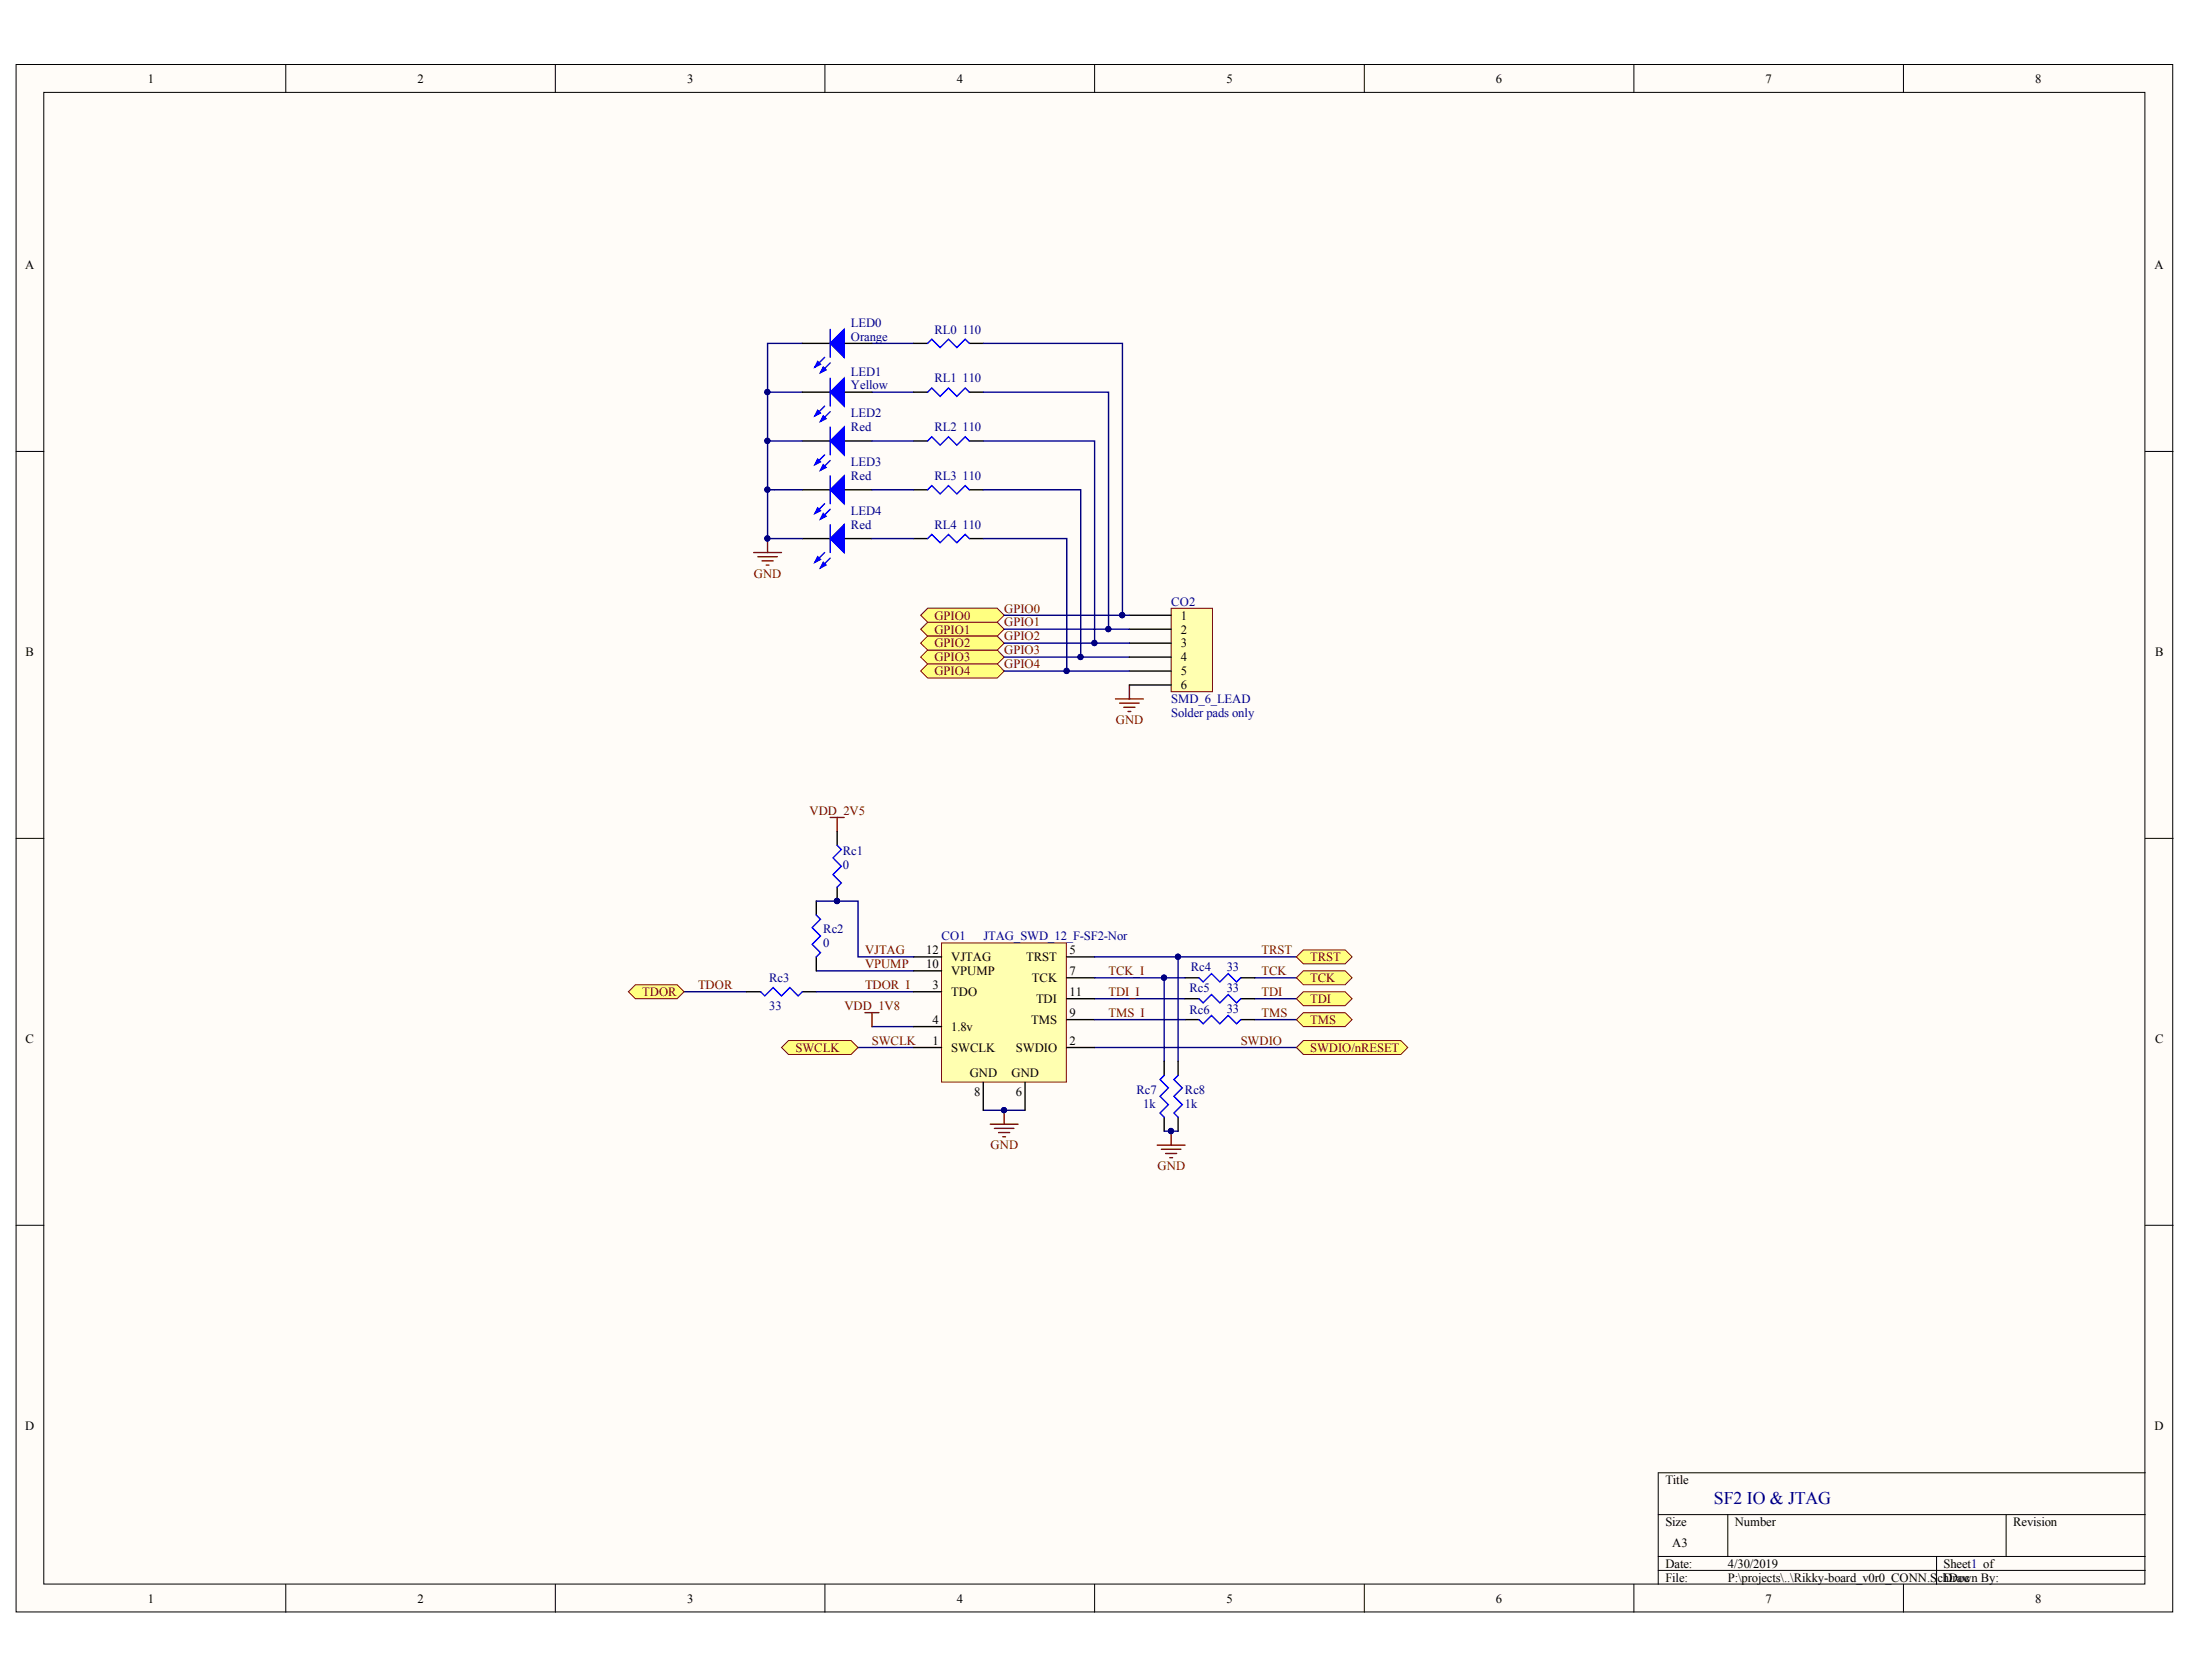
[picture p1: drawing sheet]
<svg xmlns="http://www.w3.org/2000/svg" width="271mm" height="207mm" viewBox="0 0 271 207" stroke-linecap="round" stroke-linejoin="round" font-family="sans-serif">
<defs><g id="words">
<text font-size="2.2" fill="#000080" x="211.4" y="185.5">SF2 IO &amp; JTAG</text>
<g font-size="1.6">
<text x="18.2" y="10.2">1</text>
<text x="51.5" y="10.2">2</text>
<text x="84.7" y="10.2">3</text>
<text x="118" y="10.2">4</text>
<text x="151.2" y="10.2">5</text>
<text x="184.5" y="10.2">6</text>
<text x="217.7" y="10.2">7</text>
<text x="251" y="10.2">8</text>
<text x="3.1" y="33.2">A</text>
<text x="265.7" y="33.2">A</text>
<text x="145.6" y="76.4">1</text>
<text x="3.2" y="80.9">B</text>
<text x="145.6" y="79.8">3</text>
<text x="145.6" y="78.1">2</text>
<text x="145.6" y="81.6">4</text>
<text x="145.6" y="83.3">5</text>
<text x="265.8" y="80.9">B</text>
<text x="145.6" y="85">6</text>
<text x="114.2" y="117.7">12</text>
<text x="114.2" y="119.4">10</text>
<text x="117.3" y="118.6">VJTAG</text>
<text x="126.5" y="118.6">TRST</text>
<text x="131.9" y="117.7">5</text>
<text x="115" y="122">3</text>
<text x="117.3" y="120.2">VPUMP</text>
<text x="117.3" y="122.9">TDO</text>
<text x="127.3" y="121.1">TCK</text>
<text x="127.8" y="123.7">TDI</text>
<text x="131.9" y="120.2">7</text>
<text x="131.9" y="125.4">9</text>
<text x="131.9" y="122.9">11</text>
<text x="3.2" y="128.6">C</text>
<text x="115" y="126.3">4</text>
<text x="115" y="128.9">1</text>
<text x="117.3" y="127.1">1.8v</text>
<text x="117.3" y="129.7">SWCLK</text>
<text x="125.3" y="129.7">SWDIO</text>
<text x="127.2" y="126.3">TMS</text>
<text x="131.9" y="128.9">2</text>
<text x="265.8" y="128.6">C</text>
<text x="119.6" y="132.8">GND</text>
<text x="120.1" y="135.2">8</text>
<text x="124.7" y="132.8">GND</text>
<text x="125.3" y="135.2">6</text>
<text x="3.1" y="176.4">D</text>
<text x="265.7" y="176.4">D</text>
<text x="205.4" y="183">Title</text>
<text x="205.4" y="188.2">Size</text>
<text x="206.2" y="190.8">A3</text>
<text x="213.9" y="188.2">Number</text>
<text x="248.2" y="188.2">Revision</text>
<text x="18.2" y="197.7">1</text>
<text x="51.5" y="197.7">2</text>
<text x="84.7" y="197.7">3</text>
<text x="118" y="197.7">4</text>
<text x="151.2" y="197.7">5</text>
<text x="184.5" y="197.7">6</text>
<text x="205.4" y="193.4">Date:</text>
<text x="205.4" y="195.1">File:</text>
<text x="213.1" y="193.4">4/30/2019</text>
<text x="213.1" y="195.1">P:\projects\..\Rikky-board_v0r0_CONN.S</text>
<text x="217.7" y="197.7">7</text>
<text x="238.9" y="195.1">chDrawn By:</text>
<text x="239.7" y="193.4">Sheet1 of</text>
<text x="240.3" y="195.1">Doc</text>
<text x="251" y="197.7">8</text>
</g>
<g font-size="1.6" fill="#000080">
<text x="104.9" y="40.3">LED0</text>
<text x="115.2" y="41.1">RL0</text>
<text x="118.7" y="41.1">110</text>
<text x="104.9" y="42">Orange</text>
<text x="104.9" y="46.3">LED1</text>
<text x="115.2" y="47.2">RL1</text>
<text x="118.7" y="47.2">110</text>
<text x="104.9" y="48">Yellow</text>
<text x="104.9" y="53.2">Red</text>
<text x="104.9" y="51.5">LED2</text>
<text x="115.2" y="53.2">RL2</text>
<text x="118.7" y="53.2">110</text>
<text x="104.9" y="59.2">Red</text>
<text x="104.9" y="57.5">LED3</text>
<text x="115.2" y="59.2">RL3</text>
<text x="118.7" y="59.2">110</text>
<text x="104.9" y="65.2">Red</text>
<text x="104.9" y="63.5">LED4</text>
<text x="115.2" y="65.2">RL4</text>
<text x="118.7" y="65.2">110</text>
<text x="144.4" y="74.7">CO2</text>
<text x="144.4" y="88.4">Solder pads only</text>
<text x="144.4" y="86.7">SMD_6_LEAD</text>
<text x="103.9" y="107.2">0</text>
<text x="103.9" y="105.5">Rc1</text>
<text x="101.5" y="116.8">0</text>
<text x="101.5" y="115.1">Rc2</text>
<text x="116.1" y="115.9">CO1</text>
<text x="121.3" y="115.9">JTAG_SWD_12_F-SF2-Nor</text>
<text x="146.8" y="119.7">Rc4</text>
<text x="151.3" y="119.7">33</text>
<text x="94.9" y="124.6">33</text>
<text x="94.9" y="121.1">Rc3</text>
<text x="146.7" y="125.1">Rc6</text>
<text x="146.7" y="122.3">Rc5</text>
<text x="151.3" y="124.9">33</text>
<text x="151.3" y="122.3">33</text>
<text x="140.1" y="134.9">Rc7</text>
<text x="141" y="136.6">1k</text>
<text x="146.1" y="136.6">1k</text>
<text x="146.1" y="134.9">Rc8</text>
</g>
<g font-size="1.6" fill="#800000">
<text x="93" y="71.3">GND</text>
<text x="115.2" y="76.4">GPIO0</text>
<text x="123.8" y="75.6">GPIO0</text>
<text x="123.8" y="77.3">GPIO1</text>
<text x="115.2" y="81.6">GPIO3</text>
<text x="115.2" y="78.1">GPIO1</text>
<text x="115.2" y="79.8">GPIO2</text>
<text x="115.2" y="83.3">GPIO4</text>
<text x="123.8" y="80.7">GPIO3</text>
<text x="123.8" y="79">GPIO2</text>
<text x="123.8" y="82.4">GPIO4</text>
<text x="137.6" y="89.3">GND</text>
<text x="99.8" y="100.5">VDD_2V5</text>
<text x="106.7" y="117.7">VJTAG</text>
<text x="106.7" y="119.4">VPUMP</text>
<text x="155.6" y="117.7">TRST</text>
<text x="161.6" y="118.6">TRST</text>
<text x="79.2" y="122.9">TDOR</text>
<text x="86.1" y="122">TDOR</text>
<text x="104.1" y="124.6">VDD_1V8</text>
<text x="106.7" y="122">TDOR_I</text>
<text x="136.7" y="120.2">TCK_I</text>
<text x="136.7" y="122.9">TDI_I</text>
<text x="136.7" y="125.4">TMS_I</text>
<text x="155.6" y="120.2">TCK</text>
<text x="155.6" y="125.4">TMS</text>
<text x="155.6" y="122.9">TDI</text>
<text x="161.6" y="123.7">TDI</text>
<text x="161.6" y="121.1">TCK</text>
<text x="98.1" y="129.7">SWCLK</text>
<text x="107.5" y="128.9">SWCLK</text>
<text x="153" y="128.9">SWDIO</text>
<text x="161.6" y="129.7">SWDIO/nRESET</text>
<text x="161.6" y="126.3">TMS</text>
<text x="122.2" y="141.8">GND</text>
<text x="142.8" y="144.3">GND</text>
</g>
</g></defs>
<g fill="#fffcf8" stroke="#000" stroke-width=".12">
<path d="M2 8h265.9v190.8h-265.9z"/>
<path d="M5.4 11.4h259.1v184h-259.1z"/>
</g>
<g fill="none" stroke="#000" stroke-width=".12">
<path d="M35.2 8v3.4M68.5 8v3.4M101.7 8v3.4M135 8v3.4M168.2 8v3.4M201.5 8v3.4M234.7 8v3.4M2 55.7h3.4M264.6 55.7h3.4M2 103.4h3.4M264.6 103.4h3.4M2 151.1h3.4"/>
<path d="M264.6 151.1h3.4M35.2 195.4v3.4M68.5 195.4v3.4M101.7 195.4v3.4M135 195.4v3.4M168.2 195.4v3.4M201.5 195.4v3.4M204.5 186.8h60.1M204.5 192h60.1M204.5 193.7h60.1M213.1 186.8v5.2M234.7 195.4v3.4"/>
<path d="M238.8 192v3.4M247.4 186.8v5.2M264.6 181.6h-60.1v13.8"/>
</g>
<g fill="none" stroke="#800000" stroke-width=".17">
<path d="M102.4 100.8h1.7M103.2 100.8v1.7M106.7 124.9h1.7M107.5 124.9v1.7M122.1 138.7h3.4M122.6 139.2h2.4M123.1 139.7h1.4M123.8 136.9v1.8M144.4 139.5v1.7M123.7 140.2h.3M142.7 141.2h3.4M143.2 141.8h2.4"/>
<path d="M143.7 142.3h1.4M144.3 142.8h.3"/>
</g>
<g fill="#000080" stroke="#000080" stroke-width=".12">
<circle cx="123.8" cy="136.9" r=".32"/>
<circle cx="145.3" cy="118" r=".32"/>
<circle cx="144.4" cy="139.5" r=".32"/>
<circle cx="143.5" cy="120.6" r=".32"/>
<circle cx="103.2" cy="111.1" r=".32"/>
</g>
<g fill="none" stroke="#000080" stroke-width=".17">
<path d="M100.7 119.7h12M145.3 118v12.9M84.4 122.3h7.7M100.7 122.3h12M105.8 129.2h6.9M107.5 126.6h5.2M121.3 136.9h5.1M135 123.2h11.1M135 129.2h24.9M143.6 120.6v10.3M154.7 123.2h5.2M154.7 120.6h5.2"/>
<path d="M154.7 125.8h5.2"/>
</g>
<path d="M103.2 102.5v1.8M103.2 109.4v1.7M92.1 122.3h1.7M98.9 122.3h1.8M143.6 130.9v1.7M143.6 137.8v1.7" fill="none" stroke="#000" stroke-width=".17"/>
<path d="M103.2 104.3l.6 .5-1.1 1 1.1 1-1.1 1.1 1.1 1-.6 .5M93.8 122.3l.5 .5 1-1 1.1 1 1-1 1 1 .5-.5M143.6 132.6l-.5 .6 1 1-1 1 1 1-1 1.1 .5 .5" fill="none" stroke="#00f" stroke-width=".17"/>
<path d="M116.1 116.3h15.4v17.2h-15.4z" fill="#ffffb0" stroke="#800000" stroke-width=".12"/>
<path d="M112.7 118h3.4M112.7 119.7h3.4M131.6 118h3.4M112.7 122.3h3.4M112.7 126.6h3.4M112.7 129.2h3.4M121.3 133.5v3.4M126.4 133.5v3.4M131.6 120.6h3.4M131.6 125.8h3.4M131.6 123.2h3.4M131.6 129.2h3.4" fill="none" stroke="#000" stroke-width=".17"/>
<g fill="#ffff80" stroke="#800000" stroke-width=".12">
<path d="M160.7 128.3h12l.9 .9-.9 .9h-12l-.8-.9z" fill-rule="evenodd"/>
<path d="M97.2 128.3h7.8l.8 .9-.8 .9h-7.8l-.8-.9z" fill-rule="evenodd"/>
</g>
<path d="M92.9 68.1h3.5M93.5 68.7h2.4M94 69.2h1.3M94.5 69.7h.3M94.7 66.4v1.7M137.6 86.2h3.4M138.1 86.7h2.4M138.6 87.2h1.4M139.1 87.8h.3M139.3 84.5v1.7" fill="none" stroke="#800000" stroke-width=".17"/>
<path d="M98.9 42.4h-4.2v6h4.2M107.5 48.4h5.2M107.5 42.4h5.2M100.7 111.1h5.1v6.9h6.9M135 120.6h11.1M135 125.8h11.1M143.6 139.5h1.7" fill="none" stroke="#000080" stroke-width=".17"/>
<g fill="#000080" stroke="#000080" stroke-width=".12">
<circle cx="94.6" cy="66.4" r=".32"/>
<circle cx="94.6" cy="48.4" r=".32"/>
<circle cx="103.2" cy="111.1" r=".32"/>
<circle cx="143.5" cy="120.6" r=".32"/>
<circle cx="144.4" cy="139.5" r=".32"/>
</g>
<g fill="none" stroke="#000" stroke-width=".17">
<path d="M98.9 42.4h3.5M98.9 48.4h3.5M104.1 42.4h3.4M104.1 48.4h3.4M112.7 42.4h1.7M112.7 48.4h1.7M119.5 42.4h1.8M119.5 48.4h1.8M100.7 111.1v1.8M100.7 118v1.7M145.3 130.9v1.7M145.3 137.8v1.7"/>
<path d="M146.1 125.8h1.8M146.1 123.2h1.8M146.1 120.6h1.8M153 125.8h1.7M153 123.2h1.7M153 120.6h1.7"/>
</g>
<g fill="none" stroke="#00f" stroke-width=".17">
<path d="M101.7 44.1l-1.2 1.2M101.7 50.1l-1.2 1.2M102.4 44.8l-1.2 1.2M102.4 40.6v3.5M102.4 46.6v3.5M102.4 50.8l-1.2 1.2M114.4 42.4l.5-.6 1 1.1 1.1-1.1 1 1.1 1-1.1 .5 .6M114.4 48.4l.5-.5 1 1 1.1-1 1 1 1-1 .5 .5M100.7 112.9l.5 .5-1.1 1 1.1 1-1.1 1.1 1.1 1-.5 .5M145.3 132.6l-.5 .6 1 1-1 1 1 1-1 1.1 .5 .5M147.9 125.8l.5 .5 1-1.1 1 1.1 1.1-1.1 1 1.1 .5-.5M147.9 123.2l.5 .5 1-1 1 1 1.1-1 1 1 .5-.5"/>
<path d="M147.9 120.6l.5 .5 1-1 1 1 1.1-1 1 1 .5-.5"/>
</g>
<g fill="#00f" stroke="#00f" stroke-width=".17">
<path d="M104.1 40.6v3.5l-1.7-1.7z"/>
<path d="M100.8 44.6l.4 .3-.7 .4z"/>
<path d="M101.5 45.3l.4 .3-.7 .4z"/>
<path d="M104.1 46.6v3.5l-1.7-1.7z"/>
<path d="M100.8 50.6l.4 .3-.7 .4z"/>
<path d="M101.5 51.3l.4 .3-.7 .4z"/>
</g>
<g fill="#ffff80" stroke="#800000" stroke-width=".12">
<path d="M114.4 80.2h8.6l.8 .8-.8 .9h-8.6l-.9-.9z" fill-rule="evenodd"/>
<path d="M114.4 76.7h8.6l.8 .9-.8 .9h-8.6l-.9-.9z" fill-rule="evenodd"/>
<path d="M114.4 75h8.6l.8 .9-.8 .8h-8.6l-.9-.8z" fill-rule="evenodd"/>
</g>
<path d="M123.8 81h15.5" fill="none" stroke="#000080" stroke-width=".17"/>
<circle cx="133.2" cy="81" r=".32" fill="#000080" stroke="#000080" stroke-width=".12"/>
<g fill="#ffff80" stroke="#800000" stroke-width=".12">
<path d="M160.7 124.9h5.2l.8 .9-.8 .8h-5.2l-.8-.8z" fill-rule="evenodd"/>
<path d="M160.7 122.3h5.2l.8 .9-.8 .8h-5.2l-.8-.8z" fill-rule="evenodd"/>
<path d="M160.7 119.7h5.2l.8 .9-.8 .9h-5.2l-.8-.9z" fill-rule="evenodd"/>
</g>
<path d="M135 118h24.9" fill="none" stroke="#000080" stroke-width=".17"/>
<circle cx="145.3" cy="118" r=".32" fill="#000080" stroke="#000080" stroke-width=".12"/>
<g fill="#ffff80" stroke="#800000" stroke-width=".12">
<path d="M160.7 117.2h5.2l.8 .8-.8 .9h-5.2l-.8-.9z" fill-rule="evenodd"/>
<path d="M78.4 121.5h5.1l.9 .8-.9 .9h-5.1l-.9-.9z" fill-rule="evenodd"/>
<path d="M114.4 78.4h8.6l.8 .9-.8 .9h-8.6l-.9-.9z" fill-rule="evenodd"/>
</g>
<path d="M144.4 75h5.1v10.3h-5.1z" fill="#ffffb0" stroke="#800000" stroke-width=".12"/>
<path d="M139.3 79.3h5.1M139.3 77.6h5.1M139.3 75.9h5.1M139.3 81h5.1M139.3 82.8h5.1M139.3 84.5h5.1" fill="none" stroke="#000" stroke-width=".17"/>
<path d="M114.4 81.9h8.6l.8 .9-.8 .8h-8.6l-.9-.8z" fill-rule="evenodd" fill="#ffff80" stroke="#800000" stroke-width=".12"/>
<g fill="none" stroke="#000080" stroke-width=".17">
<path d="M94.7 48.4v12h4.2M94.7 54.4h4.2M107.5 54.4h5.2M121.3 42.4h17.1v33.5M121.3 48.4h15.4v29.2M121.3 54.4h13.7v24.9M94.7 60.4v6h4.2M107.5 60.4h5.2M107.5 66.4h5.2M121.3 60.4h12v20.6M121.3 66.4h10.3v16.4M123.8 77.6h15.5"/>
<path d="M123.8 75.9h15.5M123.8 79.3h15.5M123.8 82.8h15.5"/>
</g>
<g fill="#000080" stroke="#000080" stroke-width=".12">
<circle cx="131.5" cy="82.7" r=".32"/>
<circle cx="94.6" cy="54.4" r=".32"/>
<circle cx="136.7" cy="77.6" r=".32"/>
<circle cx="138.4" cy="75.9" r=".33"/>
<circle cx="135" cy="79.3" r=".32"/>
<circle cx="94.6" cy="48.4" r=".32"/>
<circle cx="94.6" cy="60.4" r=".32"/>
<circle cx="94.6" cy="66.4" r=".32"/>
<circle cx="133.2" cy="81" r=".32"/>
</g>
<path d="M98.9 54.4h3.5M104.1 54.4h3.4M112.7 54.4h1.7M119.5 54.4h1.8M98.9 60.4h3.5M98.9 66.4h3.5M104.1 60.4h3.4M104.1 66.4h3.4M112.7 60.4h1.7M112.7 66.4h1.7M119.5 60.4h1.8M119.5 66.4h1.8" fill="none" stroke="#000" stroke-width=".17"/>
<path d="M101.7 56.1l-1.2 1.2M102.4 56.8l-1.2 1.2M102.4 52.7v3.4M102.4 58.7v3.4M114.4 54.4l.5-.5 1 1 1.1-1 1 1 1-1 .5 .5M101.7 62.1l-1.2 1.2M101.7 68.1l-1.2 1.3M102.4 64.7v3.4M102.4 62.8l-1.2 1.2M102.4 68.8l-1.2 1.2M114.4 60.4l.5-.5 1 1 1.1-1 1 1 1-1 .5 .5M114.4 66.4l.5-.5 1 1 1.1-1 1 1 1-1 .5 .5" fill="none" stroke="#00f" stroke-width=".17"/>
<g fill="#00f" stroke="#00f" stroke-width=".17">
<path d="M104.1 52.7v3.4l-1.7-1.7z"/>
<path d="M100.8 56.6l.4 .4-.7 .3z"/>
<path d="M101.5 57.3l.4 .4-.7 .3z"/>
<path d="M104.1 58.7v3.4l-1.7-1.7z"/>
<path d="M100.8 62.6l.4 .4-.7 .3z"/>
<path d="M101.5 63.3l.4 .4-.7 .3z"/>
<path d="M104.1 64.7v3.4l-1.7-1.7z"/>
<path d="M100.8 68.7l.4 .3-.7 .4z"/>
<path d="M101.5 69.4l.4 .3-.7 .3z"/>
</g>
<use href="#words"/>
</svg>
